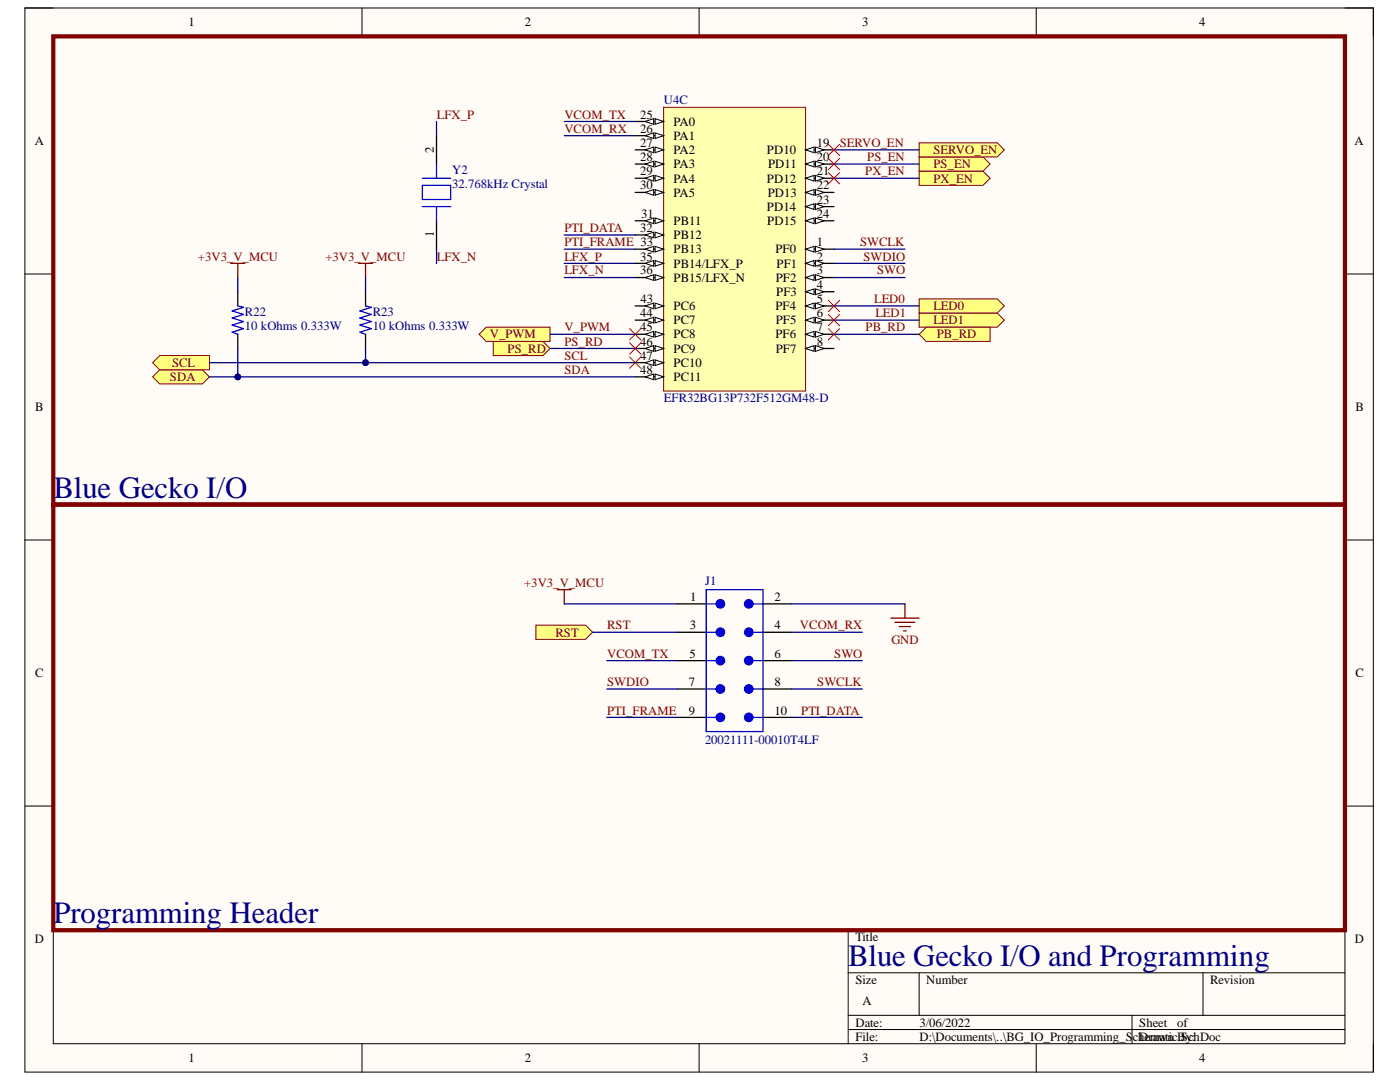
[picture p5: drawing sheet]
<svg xmlns="http://www.w3.org/2000/svg" width="279mm" height="216mm" viewBox="0 0 279 216" stroke-linecap="round" stroke-linejoin="round" font-family="sans-serif">
<defs><g id="words">
<g font-size="6.2" fill="#000080">
<text x="10.7" y="99.3">Blue Gecko I/O</text>
<text x="10.7" y="184.2">Programming Header</text>
<text x="169.3" y="192.8">Blue Gecko I/O and Programming</text>
</g>
<g font-size="2.5">
<text x="37.6" y="5.2">1</text>
<text x="104.8" y="5.2">2</text>
<text x="172.1" y="5.2">3</text>
<text x="239.3" y="5.2">4</text>
<text x="127.8" y="23.7">25</text>
<text x="6.9" y="29">A</text>
<text x="127.8" y="26.5">26</text>
<text x="127.8" y="29.3">27</text>
<text x="134.4" y="25.1">PA0</text>
<text x="134.4" y="27.9">PA1</text>
<text x="163" y="29.3">19</text>
<text x="270.3" y="29">A</text>
<text x="86.6" y="30.4" transform="rotate(-90 86.6 30.4)">2</text>
<text x="127.8" y="32.1">28</text>
<text x="127.8" y="35">29</text>
<text x="134.4" y="30.8">PA2</text>
<text x="134.4" y="33.6">PA3</text>
<text x="153" y="30.8">PD10</text>
<text x="153.3" y="33.6">PD11</text>
<text x="163" y="32.1">20</text>
<text x="163" y="35">21</text>
<text x="127.8" y="37.8">30</text>
<text x="134.4" y="36.4">PA4</text>
<text x="134.4" y="39.2">PA5</text>
<text x="153" y="36.4">PD12</text>
<text x="153.2" y="39.2">PD13</text>
<text x="163" y="37.8">22</text>
<text x="163" y="40.7">23</text>
<text x="86.6" y="47.2" transform="rotate(-90 86.6 47.2)">1</text>
<text x="127.8" y="46.3">32</text>
<text x="127.9" y="43.4">31</text>
<text x="134.4" y="44.9">PB11</text>
<text x="134.4" y="47.8">PB12</text>
<text x="153" y="42.1">PD14</text>
<text x="153.1" y="44.9">PD15</text>
<text x="163" y="43.4">24</text>
<text x="127.8" y="52">35</text>
<text x="134.4" y="50.5">PB13</text>
<text x="134.4" y="53.4">PB14/LFX_P</text>
<text x="154.7" y="50.5">PF0</text>
<text x="155" y="53.4">PF1</text>
<text x="163" y="49.1">1</text>
<text x="163" y="52">2</text>
<text x="127.8" y="54.8">36</text>
<text x="134.4" y="56.2">PB15/LFX_N</text>
<text x="154.8" y="56.2">PF2</text>
<text x="154.9" y="59.1">PF3</text>
<text x="163" y="54.8">3</text>
<text x="163" y="57.6">4</text>
<text x="127.8" y="63.3">44</text>
<text x="127.8" y="60.4">43</text>
<text x="134.4" y="61.9">PC6</text>
<text x="134.4" y="64.7">PC7</text>
<text x="154.7" y="61.9">PF4</text>
<text x="154.8" y="64.7">PF5</text>
<text x="163" y="60.4">5</text>
<text x="163" y="63.3">6</text>
<text x="127.8" y="66.1">45</text>
<text x="127.8" y="69">46</text>
<text x="127.8" y="71.8">47</text>
<text x="134.4" y="67.5">PC8</text>
<text x="134.4" y="70.4">PC9</text>
<text x="154.7" y="67.5">PF6</text>
<text x="154.8" y="70.4">PF7</text>
<text x="163" y="66.1">7</text>
<text x="163" y="69">8</text>
<text x="127.8" y="74.6">48</text>
<text x="134.4" y="73.2">PC10</text>
<text x="134.4" y="76.1">PC11</text>
<text x="7" y="82.1">B</text>
<text x="270.5" y="82.1">B</text>
<text x="137.7" y="119.9">1</text>
<text x="154.6" y="119.9">2</text>
<text x="137.7" y="125.6">3</text>
<text x="154.6" y="125.6">4</text>
<text x="137.6" y="131.2">5</text>
<text x="154.6" y="131.2">6</text>
<text x="7" y="135.1">C</text>
<text x="137.5" y="136.9">7</text>
<text x="154.6" y="136.9">8</text>
<text x="270.5" y="135.1">C</text>
<text x="137.5" y="142.6">9</text>
<text x="154.6" y="142.6">10</text>
<text x="6.9" y="188.2">D</text>
<text x="170.7" y="187.9">Title</text>
<text x="270.4" y="188.2">D</text>
<text x="170.7" y="196.4">Size</text>
<text x="184.8" y="196.4">Number</text>
<text x="241.5" y="196.4">Revision</text>
<text x="172.2" y="200.6">A</text>
<text x="170.7" y="204.9">Date:</text>
<text x="170.7" y="207.7">File:</text>
<text x="183.5" y="204.9">3/06/2022</text>
<text x="183.5" y="207.7">D:\Documents\..\BG_IO_Programming_S</text>
<text x="226.1" y="207.7">chematicBy:</text>
<text x="227.4" y="204.9">Sheet</text>
<text x="227.4" y="207.7">Drawn .SchDoc</text>
<text x="235" y="204.9">of</text>
<text x="37.6" y="211.9">1</text>
<text x="104.8" y="211.9">2</text>
<text x="172.1" y="211.9">3</text>
<text x="239.3" y="211.9">4</text>
</g>
<g font-size="2.5" fill="#800000">
<text x="87.2" y="23.7">LFX_P</text>
<text x="112.6" y="23.7">VCOM_TX</text>
<text x="112.6" y="26.5">VCOM_RX</text>
<text x="167.6" y="29.3">SERVO_EN</text>
<text x="172.7" y="35">PX_EN</text>
<text x="173.1" y="32.1">PS_EN</text>
<text x="186.3" y="33.6">PS_EN</text>
<text x="186.3" y="30.8">SERVO_EN</text>
<text x="186.3" y="36.4">PX_EN</text>
<text x="112.6" y="46.3">PTI_DATA</text>
<text x="39.5" y="52">+3V3_V_MCU</text>
<text x="64.9" y="52">+3V3_V_MCU</text>
<text x="87.2" y="52">LFX_N</text>
<text x="112.6" y="52">LFX_P</text>
<text x="112.6" y="49.1">PTI_FRAME 33</text>
<text x="171.6" y="49.1">SWCLK</text>
<text x="172.3" y="52">SWDIO</text>
<text x="112.6" y="54.8">LFX_N</text>
<text x="175" y="54.8">SWO</text>
<text x="174.4" y="60.4">LED0</text>
<text x="174.7" y="63.3">LED1</text>
<text x="186.3" y="64.7">LED1</text>
<text x="186.3" y="61.9">LED0</text>
<text x="97.7" y="67.5">V_PWM</text>
<text x="101.3" y="70.4">PS_RD</text>
<text x="112.6" y="71.8">SCL</text>
<text x="112.6" y="69">PS_RD</text>
<text x="112.6" y="66.1">V_PWM</text>
<text x="172.7" y="66.1">PB_RD</text>
<text x="187" y="67.5">PB_RD</text>
<text x="33.9" y="76.1">SDA</text>
<text x="34.3" y="73.2">SCL</text>
<text x="112.6" y="74.6">SDA</text>
<text x="104.6" y="117.1">+3V3_V_MCU</text>
<text x="121.2" y="125.6">RST</text>
<text x="159.6" y="125.6">VCOM_RX</text>
<text x="110.9" y="127">RST</text>
<text x="121.2" y="131.2">VCOM_TX</text>
<text x="166.5" y="131.2">SWO</text>
<text x="177.9" y="128.5">GND</text>
<text x="121.2" y="136.9">SWDIO</text>
<text x="163.1" y="136.9">SWCLK</text>
<text x="121.2" y="142.6">PTI_FRAME</text>
<text x="159.9" y="142.6">PTI_DATA</text>
</g>
<g font-size="2.5" fill="#000080">
<text x="132.5" y="20.8">U4C</text>
<text x="90.2" y="34.7">Y2</text>
<text x="90.2" y="37.5">32.768kHz Crystal</text>
<text x="48.9" y="63.1">R22</text>
<text x="48.9" y="65.8">10 kOhms 0.333W</text>
<text x="74.4" y="63.1">R23</text>
<text x="74.4" y="65.8">10 kOhms 0.333W</text>
<text x="132.5" y="80.3">EFR32BG13P732F512GM48-D</text>
<text x="140.7" y="116.8">J1</text>
<text x="140.7" y="148.5">20021111-00010T4LF</text>
</g>
</g></defs>
<path d="M5 1.6h269.1v212.3h-269.1z" fill-rule="evenodd" fill="#fffcf8"/>
<path d="M5 1.6h269.1v212.3h-269.1z" fill="none" stroke="#000" stroke-width=".2"/>
<path d="M10.6 7.3h257.8v201h-257.8z" fill-rule="evenodd" fill="#fffcf8"/>
<g fill="none" stroke="#000" stroke-width=".2">
<path d="M5 1.6h5.6M10.6 7.3h257.8v201h-257.8zM72.2 1.6v5.7M139.5 1.6v5.7M206.8 1.6v5.7M268.4 1.6h5.7v5.7M5 54.7h5.6M268.4 54.7h5.7M5 107.8h5.6M268.4 107.8h5.7M5 160.8h5.6M268.4 160.8h5.7"/>
<path d="M169.3 194.1h99.1M183.4 194.1v8.5M240.1 194.1v8.5M268.4 185.6h-99.1v22.7M72.2 208.3v5.6M139.5 208.3v5.6M169.3 202.6h99.1M169.3 205.4h99.1M206.8 208.3v5.6M225.9 202.6v5.7M274.1 208.3v5.6"/>
</g>
<path d="M132.4 21.4h28.4v56.6h-28.4z" fill-rule="evenodd" fill="#ffffb0"/>
<path d="M132.4 21.4h28.4v56.6h-28.4z" fill="none" stroke="#800000" stroke-width=".2"/>
<path d="M160.8 49.7h5.6" fill="none" stroke="#000" stroke-width=".25"/>
<path d="M160.8 49.7l1.7-.5v1.1z" fill="#f8fcff"/>
<path d="M160.8 49.7l1.7-.5v1.1z" fill="none" stroke="#000" stroke-width=".2"/>
<path d="M162.7 49.2l1.7 .5-1.7 .6z" fill="#f8fcff"/>
<path d="M162.7 49.2l1.7 .5-1.7 .6z" fill="none" stroke="#000" stroke-width=".2"/>
<path d="M160.8 52.6h5.6" fill="none" stroke="#000" stroke-width=".25"/>
<path d="M160.8 52.6l1.7-.6v1.1z" fill="#f8fcff"/>
<path d="M160.8 52.6l1.7-.6v1.1z" fill="none" stroke="#000" stroke-width=".2"/>
<path d="M162.7 52l1.7 .6-1.7 .5z" fill="#f8fcff"/>
<path d="M162.7 52l1.7 .6-1.7 .5z" fill="none" stroke="#000" stroke-width=".2"/>
<path d="M160.8 55.4h5.6" fill="none" stroke="#000" stroke-width=".25"/>
<path d="M160.8 55.4l1.7-.6v1.1z" fill="#f8fcff"/>
<path d="M160.8 55.4l1.7-.6v1.1z" fill="none" stroke="#000" stroke-width=".2"/>
<path d="M162.7 54.8l1.7 .6-1.7 .5z" fill="#f8fcff"/>
<path d="M162.7 54.8l1.7 .6-1.7 .5z" fill="none" stroke="#000" stroke-width=".2"/>
<path d="M160.8 58.2h5.6" fill="none" stroke="#000" stroke-width=".25"/>
<path d="M160.8 58.2l1.7-.6v1.2z" fill="#f8fcff"/>
<path d="M160.8 58.2l1.7-.6v1.2z" fill="none" stroke="#000" stroke-width=".2"/>
<path d="M162.7 57.6l1.7 .6-1.7 .6z" fill="#f8fcff"/>
<path d="M162.7 57.6l1.7 .6-1.7 .6z" fill="none" stroke="#000" stroke-width=".2"/>
<path d="M160.8 61h5.6" fill="none" stroke="#000" stroke-width=".25"/>
<path d="M160.8 61l1.7-.5v1.1z" fill="#f8fcff"/>
<path d="M160.8 61l1.7-.5v1.1z" fill="none" stroke="#000" stroke-width=".2"/>
<path d="M162.7 60.5l1.7 .5-1.7 .6z" fill="#f8fcff"/>
<path d="M162.7 60.5l1.7 .5-1.7 .6z" fill="none" stroke="#000" stroke-width=".2"/>
<path d="M160.8 63.9h5.6" fill="none" stroke="#000" stroke-width=".25"/>
<path d="M160.8 63.9l1.7-.6v1.1z" fill="#f8fcff"/>
<path d="M160.8 63.9l1.7-.6v1.1z" fill="none" stroke="#000" stroke-width=".2"/>
<path d="M162.7 63.3l1.7 .6-1.7 .5z" fill="#f8fcff"/>
<path d="M162.7 63.3l1.7 .6-1.7 .5z" fill="none" stroke="#000" stroke-width=".2"/>
<path d="M160.8 66.7h5.6" fill="none" stroke="#000" stroke-width=".25"/>
<path d="M160.8 66.7l1.7-.6v1.2z" fill="#f8fcff"/>
<path d="M160.8 66.7l1.7-.6v1.2z" fill="none" stroke="#000" stroke-width=".2"/>
<path d="M162.7 66.1l1.7 .6-1.7 .6z" fill="#f8fcff"/>
<path d="M162.7 66.1l1.7 .6-1.7 .6z" fill="none" stroke="#000" stroke-width=".2"/>
<path d="M160.8 69.5h5.6" fill="none" stroke="#000" stroke-width=".25"/>
<path d="M160.8 69.5l1.7-.5v1.1z" fill="#f8fcff"/>
<path d="M160.8 69.5l1.7-.5v1.1z" fill="none" stroke="#000" stroke-width=".2"/>
<path d="M162.7 69l1.7 .5-1.7 .6z" fill="#f8fcff"/>
<path d="M162.7 69l1.7 .5-1.7 .6z" fill="none" stroke="#000" stroke-width=".2"/>
<path d="M160.8 29.9h5.6" fill="none" stroke="#000" stroke-width=".25"/>
<path d="M160.8 29.9l1.7-.6v1.2z" fill="#f8fcff"/>
<path d="M160.8 29.9l1.7-.6v1.2z" fill="none" stroke="#000" stroke-width=".2"/>
<path d="M162.7 29.3l1.7 .6-1.7 .6z" fill="#f8fcff"/>
<path d="M162.7 29.3l1.7 .6-1.7 .6z" fill="none" stroke="#000" stroke-width=".2"/>
<path d="M160.8 32.7h5.6" fill="none" stroke="#000" stroke-width=".25"/>
<path d="M160.8 32.7l1.7-.5v1.1z" fill="#f8fcff"/>
<path d="M160.8 32.7l1.7-.5v1.1z" fill="none" stroke="#000" stroke-width=".2"/>
<path d="M162.7 32.2l1.7 .5-1.7 .6z" fill="#f8fcff"/>
<path d="M162.7 32.2l1.7 .5-1.7 .6z" fill="none" stroke="#000" stroke-width=".2"/>
<path d="M160.8 35.6h5.6" fill="none" stroke="#000" stroke-width=".25"/>
<path d="M160.8 35.6l1.7-.6v1.1z" fill="#f8fcff"/>
<path d="M160.8 35.6l1.7-.6v1.1z" fill="none" stroke="#000" stroke-width=".2"/>
<path d="M162.7 35l1.7 .6-1.7 .5z" fill="#f8fcff"/>
<path d="M162.7 35l1.7 .6-1.7 .5z" fill="none" stroke="#000" stroke-width=".2"/>
<path d="M160.8 38.4h5.6" fill="none" stroke="#000" stroke-width=".25"/>
<path d="M160.8 38.4l1.7-.6v1.2z" fill="#f8fcff"/>
<path d="M160.8 38.4l1.7-.6v1.2z" fill="none" stroke="#000" stroke-width=".2"/>
<path d="M162.7 37.8l1.7 .6-1.7 .6z" fill="#f8fcff"/>
<path d="M162.7 37.8l1.7 .6-1.7 .6z" fill="none" stroke="#000" stroke-width=".2"/>
<path d="M160.8 41.2h5.6" fill="none" stroke="#000" stroke-width=".25"/>
<path d="M160.8 41.2l1.7-.5v1.1z" fill="#f8fcff"/>
<path d="M160.8 41.2l1.7-.5v1.1z" fill="none" stroke="#000" stroke-width=".2"/>
<path d="M162.7 40.7l1.7 .5-1.7 .6z" fill="#f8fcff"/>
<path d="M162.7 40.7l1.7 .5-1.7 .6z" fill="none" stroke="#000" stroke-width=".2"/>
<path d="M160.8 44.1h5.6" fill="none" stroke="#000" stroke-width=".25"/>
<path d="M160.8 44.1l1.7-.6v1.1z" fill="#f8fcff"/>
<path d="M160.8 44.1l1.7-.6v1.1z" fill="none" stroke="#000" stroke-width=".2"/>
<path d="M162.7 43.5l1.7 .6-1.7 .5z" fill="#f8fcff"/>
<path d="M162.7 43.5l1.7 .6-1.7 .5z" fill="none" stroke="#000" stroke-width=".2"/>
<path d="M126.8 24.2h5.6" fill="none" stroke="#000" stroke-width=".25"/>
<path d="M130.7 23.7l1.7 .5-1.7 .6z" fill="#f8fcff"/>
<path d="M130.7 23.7l1.7 .5-1.7 .6z" fill="none" stroke="#000" stroke-width=".2"/>
<path d="M128.8 24.2l1.7-.5v1.1z" fill="#f8fcff"/>
<path d="M128.8 24.2l1.7-.5v1.1z" fill="none" stroke="#000" stroke-width=".2"/>
<path d="M126.8 27.1h5.6" fill="none" stroke="#000" stroke-width=".25"/>
<path d="M130.7 26.5l1.7 .6-1.7 .5z" fill="#f8fcff"/>
<path d="M130.7 26.5l1.7 .6-1.7 .5z" fill="none" stroke="#000" stroke-width=".2"/>
<path d="M128.8 27.1l1.7-.6v1.1z" fill="#f8fcff"/>
<path d="M128.8 27.1l1.7-.6v1.1z" fill="none" stroke="#000" stroke-width=".2"/>
<path d="M126.8 29.9h5.6" fill="none" stroke="#000" stroke-width=".25"/>
<path d="M130.7 29.3l1.7 .6-1.7 .6z" fill="#f8fcff"/>
<path d="M130.7 29.3l1.7 .6-1.7 .6z" fill="none" stroke="#000" stroke-width=".2"/>
<path d="M128.8 29.9l1.7-.6v1.2z" fill="#f8fcff"/>
<path d="M128.8 29.9l1.7-.6v1.2z" fill="none" stroke="#000" stroke-width=".2"/>
<path d="M126.8 32.7h5.6" fill="none" stroke="#000" stroke-width=".25"/>
<path d="M130.7 32.2l1.7 .5-1.7 .6z" fill="#f8fcff"/>
<path d="M130.7 32.2l1.7 .5-1.7 .6z" fill="none" stroke="#000" stroke-width=".2"/>
<path d="M128.8 32.7l1.7-.5v1.1z" fill="#f8fcff"/>
<path d="M128.8 32.7l1.7-.5v1.1z" fill="none" stroke="#000" stroke-width=".2"/>
<path d="M126.8 35.6h5.6" fill="none" stroke="#000" stroke-width=".25"/>
<path d="M130.7 35l1.7 .6-1.7 .5z" fill="#f8fcff"/>
<path d="M130.7 35l1.7 .6-1.7 .5z" fill="none" stroke="#000" stroke-width=".2"/>
<path d="M128.8 35.6l1.7-.6v1.1z" fill="#f8fcff"/>
<path d="M128.8 35.6l1.7-.6v1.1z" fill="none" stroke="#000" stroke-width=".2"/>
<path d="M126.8 38.4h5.6" fill="none" stroke="#000" stroke-width=".25"/>
<path d="M130.7 37.8l1.7 .6-1.7 .6z" fill="#f8fcff"/>
<path d="M130.7 37.8l1.7 .6-1.7 .6z" fill="none" stroke="#000" stroke-width=".2"/>
<path d="M128.8 38.4l1.7-.6v1.2z" fill="#f8fcff"/>
<path d="M128.8 38.4l1.7-.6v1.2z" fill="none" stroke="#000" stroke-width=".2"/>
<path d="M126.8 44.1h5.6" fill="none" stroke="#000" stroke-width=".25"/>
<path d="M130.7 43.5l1.7 .6-1.7 .5z" fill="#f8fcff"/>
<path d="M130.7 43.5l1.7 .6-1.7 .5z" fill="none" stroke="#000" stroke-width=".2"/>
<path d="M128.8 44.1l1.7-.6v1.1z" fill="#f8fcff"/>
<path d="M128.8 44.1l1.7-.6v1.1z" fill="none" stroke="#000" stroke-width=".2"/>
<path d="M126.8 46.9h5.6" fill="none" stroke="#000" stroke-width=".25"/>
<path d="M130.7 46.3l1.7 .6-1.7 .6z" fill="#f8fcff"/>
<path d="M130.7 46.3l1.7 .6-1.7 .6z" fill="none" stroke="#000" stroke-width=".2"/>
<path d="M128.8 46.9l1.7-.6v1.2z" fill="#f8fcff"/>
<path d="M128.8 46.9l1.7-.6v1.2z" fill="none" stroke="#000" stroke-width=".2"/>
<path d="M126.8 49.7h5.6" fill="none" stroke="#000" stroke-width=".25"/>
<path d="M130.7 49.2l1.7 .5-1.7 .6z" fill="#f8fcff"/>
<path d="M130.7 49.2l1.7 .5-1.7 .6z" fill="none" stroke="#000" stroke-width=".2"/>
<path d="M128.8 49.7l1.7-.5v1.1z" fill="#f8fcff"/>
<path d="M128.8 49.7l1.7-.5v1.1z" fill="none" stroke="#000" stroke-width=".2"/>
<path d="M126.8 52.6h5.6" fill="none" stroke="#000" stroke-width=".25"/>
<path d="M130.7 52l1.7 .6-1.7 .5z" fill="#f8fcff"/>
<path d="M130.7 52l1.7 .6-1.7 .5z" fill="none" stroke="#000" stroke-width=".2"/>
<path d="M128.8 52.6l1.7-.6v1.1z" fill="#f8fcff"/>
<path d="M128.8 52.6l1.7-.6v1.1z" fill="none" stroke="#000" stroke-width=".2"/>
<path d="M126.8 55.4h5.6" fill="none" stroke="#000" stroke-width=".25"/>
<path d="M130.7 54.8l1.7 .6-1.7 .5z" fill="#f8fcff"/>
<path d="M130.7 54.8l1.7 .6-1.7 .5z" fill="none" stroke="#000" stroke-width=".2"/>
<path d="M128.8 55.4l1.7-.6v1.1z" fill="#f8fcff"/>
<path d="M128.8 55.4l1.7-.6v1.1z" fill="none" stroke="#000" stroke-width=".2"/>
<path d="M126.8 61h5.6" fill="none" stroke="#000" stroke-width=".25"/>
<path d="M130.7 60.5l1.7 .5-1.7 .6z" fill="#f8fcff"/>
<path d="M130.7 60.5l1.7 .5-1.7 .6z" fill="none" stroke="#000" stroke-width=".2"/>
<path d="M128.8 61l1.7-.5v1.1z" fill="#f8fcff"/>
<path d="M128.8 61l1.7-.5v1.1z" fill="none" stroke="#000" stroke-width=".2"/>
<path d="M126.8 63.9h5.6" fill="none" stroke="#000" stroke-width=".25"/>
<path d="M130.7 63.3l1.7 .6-1.7 .5z" fill="#f8fcff"/>
<path d="M130.7 63.3l1.7 .6-1.7 .5z" fill="none" stroke="#000" stroke-width=".2"/>
<path d="M128.8 63.9l1.7-.6v1.1z" fill="#f8fcff"/>
<path d="M128.8 63.9l1.7-.6v1.1z" fill="none" stroke="#000" stroke-width=".2"/>
<path d="M126.8 66.7h5.6" fill="none" stroke="#000" stroke-width=".25"/>
<path d="M130.7 66.1l1.7 .6-1.7 .6z" fill="#f8fcff"/>
<path d="M130.7 66.1l1.7 .6-1.7 .6z" fill="none" stroke="#000" stroke-width=".2"/>
<path d="M128.8 66.7l1.7-.6v1.2z" fill="#f8fcff"/>
<path d="M128.8 66.7l1.7-.6v1.2z" fill="none" stroke="#000" stroke-width=".2"/>
<path d="M126.8 69.5h5.6" fill="none" stroke="#000" stroke-width=".25"/>
<path d="M130.7 69l1.7 .5-1.7 .6z" fill="#f8fcff"/>
<path d="M130.7 69l1.7 .5-1.7 .6z" fill="none" stroke="#000" stroke-width=".2"/>
<path d="M128.8 69.5l1.7-.5v1.1z" fill="#f8fcff"/>
<path d="M128.8 69.5l1.7-.5v1.1z" fill="none" stroke="#000" stroke-width=".2"/>
<path d="M126.8 72.4h5.6" fill="none" stroke="#000" stroke-width=".25"/>
<path d="M130.7 71.8l1.7 .6-1.7 .5z" fill="#f8fcff"/>
<path d="M130.7 71.8l1.7 .6-1.7 .5z" fill="none" stroke="#000" stroke-width=".2"/>
<path d="M128.8 72.4l1.7-.6v1.1z" fill="#f8fcff"/>
<path d="M128.8 72.4l1.7-.6v1.1z" fill="none" stroke="#000" stroke-width=".2"/>
<path d="M126.8 75.2h5.6" fill="none" stroke="#000" stroke-width=".25"/>
<path d="M130.7 74.6l1.7 .6-1.7 .6z" fill="#f8fcff"/>
<path d="M130.7 74.6l1.7 .6-1.7 .6z" fill="none" stroke="#000" stroke-width=".2"/>
<path d="M128.8 75.2l1.7-.6v1.2z" fill="#f8fcff"/>
<path d="M128.8 75.2l1.7-.6v1.2z" fill="none" stroke="#000" stroke-width=".2"/>
<path d="M87.1 27.1v5.6M87.1 44.1v5.6" fill="none" stroke="#000" stroke-width=".25"/>
<path d="M84.3 37h5.6v2.8h-5.6zM84.3 35.6h5.6M87.1 32.7v2.9M84.3 41.2h5.6M87.1 41.2v2.9" fill="none" stroke="#00f" stroke-width=".25"/>
<path d="M183.4 62.5h15.6l1.4 1.4-1.4 1.4h-15.6z" fill-rule="evenodd" fill="#ffff80"/>
<path d="M183.4 62.5h15.6l1.4 1.4-1.4 1.4h-15.6z" fill="none" stroke="#800000" stroke-width=".2"/>
<path d="M183.4 59.6h15.6l1.4 1.4-1.4 1.5h-15.6z" fill-rule="evenodd" fill="#ffff80"/>
<path d="M183.4 59.6h15.6l1.4 1.4-1.4 1.5h-15.6z" fill="none" stroke="#800000" stroke-width=".2"/>
<path d="M30.5 75.2l1.4-1.4h8.5l1.4 1.4-1.4 1.4h-8.5z" fill-rule="evenodd" fill="#ffff80"/>
<path d="M30.5 75.2l1.4-1.4h8.5l1.4 1.4-1.4 1.4h-8.5z" fill="none" stroke="#800000" stroke-width=".2"/>
<path d="M30.5 72.4l1.4-1.4h9.9v2.8h-9.9z" fill-rule="evenodd" fill="#ffff80"/>
<path d="M30.5 72.4l1.4-1.4h9.9v2.8h-9.9z" fill="none" stroke="#800000" stroke-width=".2"/>
<path d="M183.4 34.2h12.8l1.4 1.4-1.4 1.4h-12.8z" fill-rule="evenodd" fill="#ffff80"/>
<path d="M183.4 34.2h12.8l1.4 1.4-1.4 1.4h-12.8z" fill="none" stroke="#800000" stroke-width=".2"/>
<path d="M183.4 31.3h12.8l1.4 1.4-1.4 1.5h-12.8z" fill-rule="evenodd" fill="#ffff80"/>
<path d="M183.4 31.3h12.8l1.4 1.4-1.4 1.5h-12.8z" fill="none" stroke="#800000" stroke-width=".2"/>
<path d="M183.4 28.5h15.6l1.4 1.4-1.4 1.4h-15.6z" fill-rule="evenodd" fill="#ffff80"/>
<path d="M183.4 28.5h15.6l1.4 1.4-1.4 1.4h-15.6z" fill="none" stroke="#800000" stroke-width=".2"/>
<path d="M98.4 68.1h10l1.4 1.4-1.4 1.5h-10z" fill-rule="evenodd" fill="#ffff80"/>
<path d="M98.4 68.1h10l1.4 1.4-1.4 1.5h-10z" fill="none" stroke="#800000" stroke-width=".2"/>
<path d="M10.6 7.3h257.8v93.4h-257.8z" fill="none" stroke="#800000" stroke-width=".85"/>
<path d="M95.6 66.7l1.4-1.4h12.8v2.8h-12.8z" fill-rule="evenodd" fill="#ffff80"/>
<path d="M95.6 66.7l1.4-1.4h12.8v2.8h-12.8z" fill="none" stroke="#800000" stroke-width=".2"/>
<path d="M135.3 120.5h5.6M135.3 126.2h5.6M135.3 131.8h5.6M135.3 137.5h5.6M152.3 120.5h5.6M152.3 126.2h5.6M152.3 131.8h5.6M152.3 137.5h5.6M135.3 143.1h5.6M152.3 143.1h5.6" fill="none" stroke="#000" stroke-width=".25"/>
<path d="M140.9 126.2h2" fill="none" stroke="#00f" stroke-width=".25"/>
<circle cx="143.8" cy="126.2" r=".85" fill="#00f"/>
<g fill="none" stroke="#00f" stroke-width=".25">
<path d="M150.3 120.5h2"/>
<circle cx="143.8" cy="126.2" r=".85"/>
</g>
<circle cx="149.4" cy="120.5" r=".85" fill="#00f"/>
<g fill="none" stroke="#00f" stroke-width=".25">
<path d="M150.3 126.2h2"/>
<circle cx="149.4" cy="120.5" r=".85"/>
</g>
<circle cx="149.4" cy="126.2" r=".85" fill="#00f"/>
<g fill="none" stroke="#00f" stroke-width=".25">
<path d="M150.3 131.8h2"/>
<circle cx="149.4" cy="126.2" r=".85"/>
</g>
<circle cx="149.4" cy="131.8" r=".85" fill="#00f"/>
<g fill="none" stroke="#00f" stroke-width=".25">
<path d="M140.9 131.8h2"/>
<circle cx="149.4" cy="131.8" r=".85"/>
</g>
<circle cx="143.8" cy="131.8" r=".85" fill="#00f"/>
<g fill="none" stroke="#00f" stroke-width=".25">
<path d="M140.9 137.5h2"/>
<circle cx="143.8" cy="131.8" r=".85"/>
</g>
<circle cx="143.8" cy="137.5" r=".85" fill="#00f"/>
<g fill="none" stroke="#00f" stroke-width=".25">
<path d="M140.9 143.1h2"/>
<circle cx="143.8" cy="137.5" r=".85"/>
</g>
<circle cx="143.8" cy="143.1" r=".85" fill="#00f"/>
<g fill="none" stroke="#00f" stroke-width=".25">
<path d="M150.3 137.5h2"/>
<circle cx="143.8" cy="143.1" r=".85"/>
</g>
<circle cx="149.4" cy="137.5" r=".85" fill="#00f"/>
<g fill="none" stroke="#00f" stroke-width=".25">
<path d="M150.3 143.1h2"/>
<circle cx="149.4" cy="137.5" r=".85"/>
</g>
<circle cx="149.4" cy="143.1" r=".85" fill="#00f"/>
<g fill="none" stroke="#00f" stroke-width=".25">
<path d="M140.9 120.5h2"/>
<circle cx="149.4" cy="143.1" r=".85"/>
</g>
<circle cx="143.8" cy="120.5" r=".85" fill="#00f"/>
<g fill="none" stroke="#00f" stroke-width=".25">
<path d="M140.9 117.7h11.4v28.3h-11.4z"/>
<circle cx="143.8" cy="120.5" r=".85"/>
</g>
<path d="M177.8 123.3h5.6M178.6 124.2h4M179.5 125h2.2M180.3 125.9h.6M180.6 120.5v2.8" fill="none" stroke="#800000" stroke-width=".25"/>
<path d="M106.9 124.7h10l1.4 1.5-1.4 1.4h-10z" fill-rule="evenodd" fill="#ffff80"/>
<path d="M106.9 124.7h10l1.4 1.5-1.4 1.4h-10z" fill="none" stroke="#800000" stroke-width=".2"/>
<path d="M10.6 100.7h257.8v84.9h-257.8z" fill="none" stroke="#800000" stroke-width=".85"/>
<path d="M111.2 117.7h2.8M112.6 117.7v2.8" fill="none" stroke="#800000" stroke-width=".25"/>
<path d="M183.4 66.7l1.5-1.4h12.7v2.8h-12.7z" fill-rule="evenodd" fill="#ffff80"/>
<path d="M183.4 66.7l1.5-1.4h12.7v2.8h-12.7z" fill="none" stroke="#800000" stroke-width=".2"/>
<path d="M47.5 58.2v2.8M73 58.2v2.8M47.5 66.7v2.8M73 66.7v2.8" fill="none" stroke="#000" stroke-width=".25"/>
<path d="M47.5 61l1.1 .3-2.3 .7 2.3 .7-2.3 .8 2.3 .7-2.3 .7 2.3 .7-2.3 .7 1.2 .4M73 61l1.1 .3-2.3 .7 2.3 .7-2.3 .8 2.3 .7-2.3 .7 2.3 .7-2.3 .7 1.2 .4" fill="none" stroke="#00f" stroke-width=".25"/>
<path d="M46 52.6h2.9M47.5 52.6v2.8M71.5 52.6h2.9M73 52.6v2.8" fill="none" stroke="#800000" stroke-width=".25"/>
<g fill="none" stroke="#f00" stroke-width=".2">
<path d="M165.3 31.6l2.3 2.3M167.6 31.6l-2.3 2.3M165.3 59.9l2.3 2.3M167.6 59.9l-2.3 2.3M125.6 65.6l2.3 2.2M125.6 68.4l2.3 2.3M125.6 71.2l2.3 2.3M127.9 65.6l-2.3 2.2M127.9 68.4l-2.3 2.3M127.9 71.2l-2.3 2.3M165.3 62.7l2.3 2.3M165.3 65.6l2.3 2.2"/>
<path d="M167.6 62.7l-2.3 2.3M167.6 65.6l-2.3 2.2"/>
</g>
<g fill="none" stroke="#000080" stroke-width=".25">
<path d="M87.1 24.2v2.9M112.6 24.2h14.2M112.6 27.1h14.2M47.5 55.4v2.8M73 55.4v2.8M87.1 49.7v2.9M112.6 52.6h14.2M112.6 55.4h14.2M112.6 46.9h14.2M166.4 49.7h14.2M166.4 52.6h14.2M166.4 55.4h14.2"/>
<path d="M41.8 72.4h85M109.8 69.5h17M109.8 66.7h17M166.4 66.7h17M166.4 61h17M166.4 63.9h17M112.6 120.5h22.7M118.3 126.2h17M121.1 131.8h14.2M121.1 137.5h14.2M157.9 126.2h14.2M157.9 131.8h14.2"/>
<path d="M157.9 137.5h14.2M157.9 120.5h22.7M121.1 143.1h14.2M157.9 143.1h14.2"/>
</g>
<circle cx="73" cy="72.4" r=".57" fill="#000080"/>
<circle cx="73" cy="72.4" r=".57" fill="none" stroke="#000080" stroke-width=".2"/>
<path d="M73 69.5v2.9" fill="none" stroke="#000080" stroke-width=".25"/>
<circle cx="73" cy="72.4" r=".57" fill="#000080"/>
<circle cx="73" cy="72.4" r=".57" fill="none" stroke="#000080" stroke-width=".2"/>
<path d="M41.8 75.2h85" fill="none" stroke="#000080" stroke-width=".25"/>
<circle cx="47.5" cy="75.2" r=".57" fill="#000080"/>
<circle cx="47.5" cy="75.2" r=".57" fill="none" stroke="#000080" stroke-width=".2"/>
<path d="M47.5 69.5v5.7" fill="none" stroke="#000080" stroke-width=".25"/>
<circle cx="47.5" cy="75.2" r=".57" fill="#000080"/>
<circle cx="47.5" cy="75.2" r=".57" fill="none" stroke="#000080" stroke-width=".2"/>
<path d="M166.4 32.7h17M166.4 29.9h17M166.4 35.6h17M112.6 49.7h14.2" fill="none" stroke="#000080" stroke-width=".25"/>
<path d="M165.3 34.4l2.3 2.3M165.3 28.8l2.3 2.2M167.6 34.4l-2.3 2.3M167.6 28.8l-2.3 2.2" fill="none" stroke="#f00" stroke-width=".2"/>
<use href="#words"/>
</svg>
